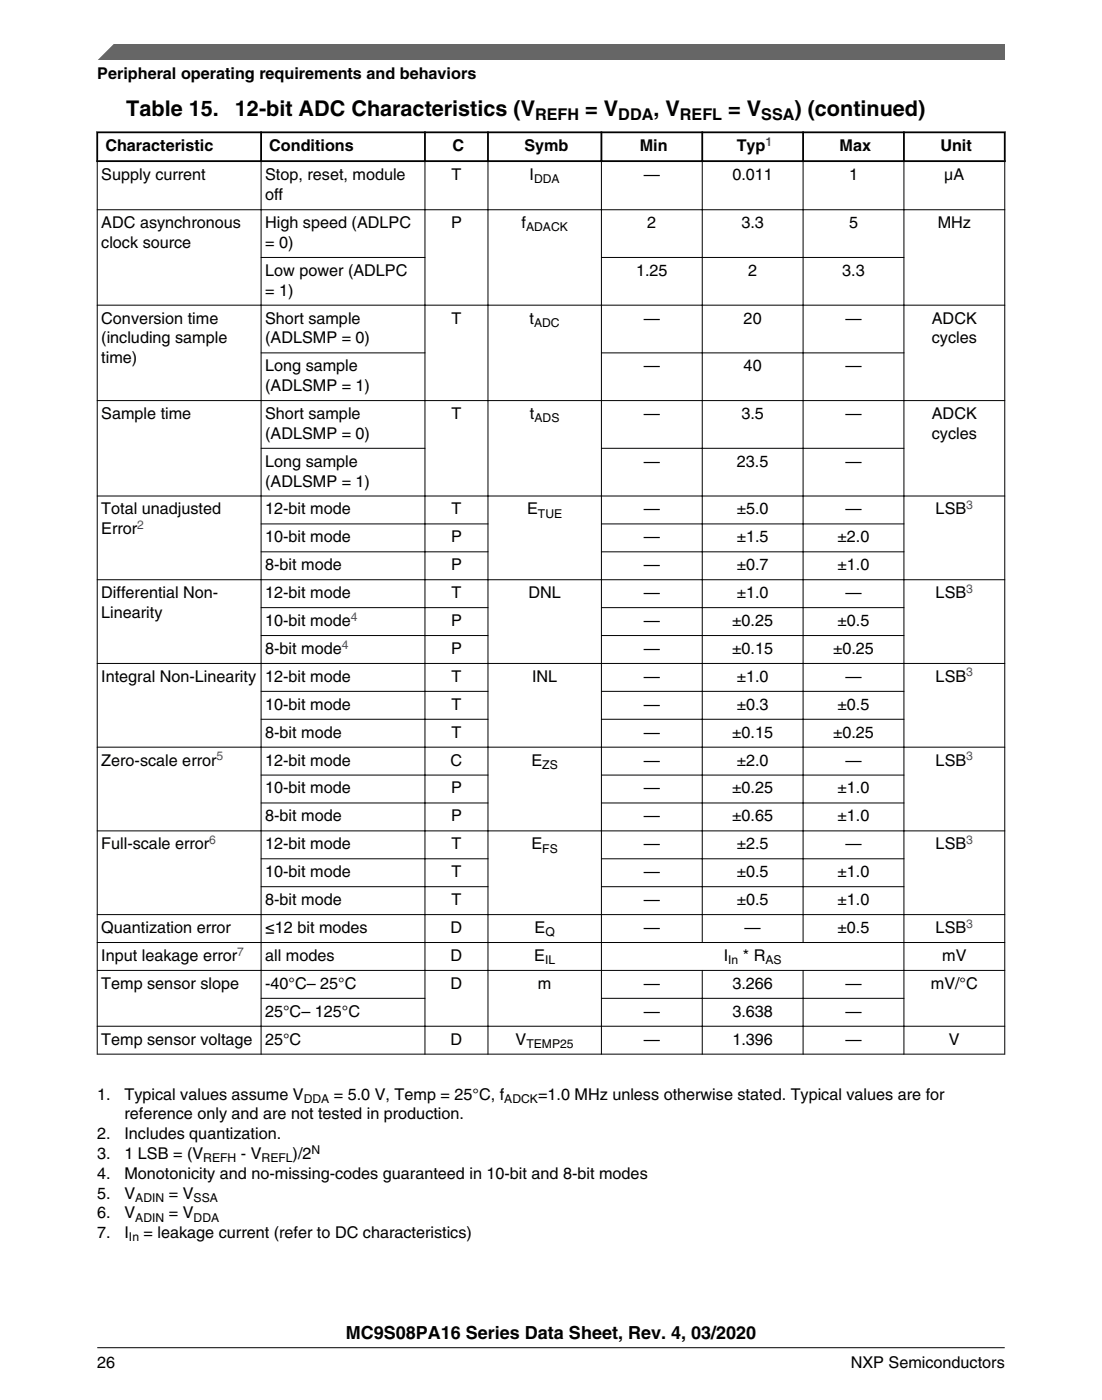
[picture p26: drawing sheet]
<svg xmlns="http://www.w3.org/2000/svg" width="216mm" height="274mm" viewBox="0 0 216 274" stroke-linecap="round" stroke-linejoin="round" font-family="sans-serif">
<defs><g id="words">
<g font-size="4.2">
<text x="24.7" y="22.7">Table 15.</text>
<text x="46" y="22.7">12-bit ADC Characteristics (V</text>
<text x="114.7" y="22.7">= V</text>
<text x="128" y="22.7">, V</text>
<text x="142.7" y="22.7">= V</text>
<text x="155.7" y="22.7">) (continued)</text>
</g>
<text font-size="3.5" x="67.8" y="262.3">MC9S08PA16 Series Data Sheet, Rev. 4, 03/2020</text>
<g font-size="3.2">
<text x="19.1" y="15.5">Peripheral operating requirements and behaviors</text>
<text x="104.8" y="23.5">REFH</text>
<text x="121.1" y="23.5">DDA</text>
<text x="133.2" y="23.5">REFL</text>
<text x="149.1" y="23.5">SSA</text>
<text x="20.6" y="29.6">Characteristic</text>
<text x="52.7" y="29.6">Conditions</text>
<text x="88.6" y="29.6">C</text>
<text x="102.7" y="29.6">Symb</text>
<text x="125.3" y="29.6">Min</text>
<text x="144.3" y="29.6">Typ</text>
<text x="164.5" y="29.6">Max</text>
<text x="184.2" y="29.6">Unit</text>
<text x="19.8" y="35.3">Supply current</text>
<text x="51.9" y="35.3">Stop, reset, module</text>
<text x="88.5" y="35.3">T</text>
<text x="103.8" y="35.3">I</text>
<text x="126.1" y="35.3">—</text>
<text x="143.5" y="35.3">0.011</text>
<text x="166.3" y="35.3">1</text>
<text x="185" y="35.3">µA</text>
<text x="51.9" y="39.1">off</text>
<text x="19.8" y="44.7">ADC asynchronous</text>
<text x="51.9" y="44.7">High speed (ADLPC</text>
<text x="88.4" y="44.7">P</text>
<text x="102.2" y="44.7">f</text>
<text x="126.8" y="44.7">2</text>
<text x="145.3" y="44.7">3.3</text>
<text x="166.3" y="44.7">5</text>
<text x="183.7" y="44.7">MHz</text>
<text x="19.8" y="48.6">clock source</text>
<text x="51.9" y="48.6">= 0)</text>
<text x="51.9" y="54.1">Low power (ADLPC</text>
<text x="51.9" y="57.9">= 1)</text>
<text x="124.6" y="54.1">1.25</text>
<text x="146.6" y="54.1">2</text>
<text x="165" y="54.1">3.3</text>
<text x="19.8" y="63.4">Conversion time</text>
<text x="51.9" y="63.4">Short sample</text>
<text x="88.5" y="63.4">T</text>
<text x="103.8" y="63.4">t</text>
<text x="126.1" y="63.4">—</text>
<text x="145.7" y="63.4">20</text>
<text x="165.6" y="63.4">—</text>
<text x="182.6" y="63.4">ADCK</text>
<text x="19.8" y="67.3">(including sample</text>
<text x="19.8" y="71.2">time)</text>
<text x="51.9" y="67.3">(ADLSMP = 0)</text>
<text x="182.6" y="67.3">cycles</text>
<text x="51.9" y="72.8">Long sample</text>
<text x="51.9" y="76.6">(ADLSMP = 1)</text>
<text x="126.1" y="72.8">—</text>
<text x="145.7" y="72.8">40</text>
<text x="165.6" y="72.8">—</text>
<text x="19.8" y="82.1">Sample time</text>
<text x="51.9" y="82.1">Short sample</text>
<text x="88.5" y="82.1">T</text>
<text x="103.8" y="82.1">t</text>
<text x="126.1" y="82.1">—</text>
<text x="145.3" y="82.1">3.5</text>
<text x="165.6" y="82.1">—</text>
<text x="182.6" y="82.1">ADCK</text>
<text x="51.9" y="86">(ADLSMP = 0)</text>
<text x="182.6" y="86">cycles</text>
<text x="51.9" y="91.4">Long sample</text>
<text x="51.9" y="95.3">(ADLSMP = 1)</text>
<text x="126.1" y="91.4">—</text>
<text x="144.4" y="91.4">23.5</text>
<text x="165.6" y="91.4">—</text>
<text x="19.8" y="100.8">Total unadjusted</text>
<text x="51.9" y="100.8">12-bit mode</text>
<text x="88.5" y="100.8">T</text>
<text x="103.3" y="100.8">E</text>
<text x="126.1" y="100.8">—</text>
<text x="144.3" y="100.8">±5.0</text>
<text x="165.6" y="100.8">—</text>
<text x="183.3" y="100.8">LSB</text>
<text x="19.8" y="104.7">Error</text>
<text x="51.9" y="106.3">10-bit mode</text>
<text x="88.4" y="106.3">P</text>
<text x="126.1" y="106.3">—</text>
<text x="144.3" y="106.3">±1.5</text>
<text x="164.1" y="106.3">±2.0</text>
<text x="51.9" y="111.7">8-bit mode</text>
<text x="88.4" y="111.7">P</text>
<text x="126.1" y="111.7">—</text>
<text x="144.3" y="111.7">±0.7</text>
<text x="164.1" y="111.7">±1.0</text>
<text x="19.8" y="117.2">Differential Non-</text>
<text x="51.9" y="117.2">12-bit mode</text>
<text x="88.5" y="117.2">T</text>
<text x="103.5" y="117.2">DNL</text>
<text x="126.1" y="117.2">—</text>
<text x="144.3" y="117.2">±1.0</text>
<text x="165.6" y="117.2">—</text>
<text x="183.3" y="117.2">LSB</text>
<text x="19.8" y="121.1">Linearity</text>
<text x="51.9" y="122.7">10-bit mode</text>
<text x="88.4" y="122.7">P</text>
<text x="126.1" y="122.7">—</text>
<text x="143.4" y="122.7">±0.25</text>
<text x="164.1" y="122.7">±0.5</text>
<text x="51.9" y="128.1">8-bit mode</text>
<text x="88.4" y="128.1">P</text>
<text x="126.1" y="128.1">—</text>
<text x="143.4" y="128.1">±0.15</text>
<text x="163.2" y="128.1">±0.25</text>
<text x="19.8" y="133.6">Integral Non-Linearity</text>
<text x="51.9" y="133.6">12-bit mode</text>
<text x="88.5" y="133.6">T</text>
<text x="104.2" y="133.6">INL</text>
<text x="126.1" y="133.6">—</text>
<text x="144.3" y="133.6">±1.0</text>
<text x="165.6" y="133.6">—</text>
<text x="183.3" y="133.6">LSB</text>
<text x="51.9" y="139.1">10-bit mode</text>
<text x="88.5" y="139.1">T</text>
<text x="126.1" y="139.1">—</text>
<text x="144.3" y="139.1">±0.3</text>
<text x="164.1" y="139.1">±0.5</text>
<text x="51.9" y="144.5">8-bit mode</text>
<text x="88.5" y="144.5">T</text>
<text x="126.1" y="144.5">—</text>
<text x="143.4" y="144.5">±0.15</text>
<text x="163.2" y="144.5">±0.25</text>
<text x="19.8" y="150">Zero-scale error</text>
<text x="51.9" y="150">12-bit mode</text>
<text x="51.9" y="155.5">10-bit mode</text>
<text x="88.3" y="150">C</text>
<text x="88.4" y="155.5">P</text>
<text x="104.1" y="150">E</text>
<text x="126.1" y="150">—</text>
<text x="126.1" y="155.5">—</text>
<text x="143.4" y="155.5">±0.25</text>
<text x="144.3" y="150">±2.0</text>
<text x="164.1" y="155.5">±1.0</text>
<text x="165.6" y="150">—</text>
<text x="183.3" y="150">LSB</text>
<text x="51.9" y="160.9">8-bit mode</text>
<text x="88.4" y="160.9">P</text>
<text x="126.1" y="160.9">—</text>
<text x="143.4" y="160.9">±0.65</text>
<text x="164.1" y="160.9">±1.0</text>
<text x="19.8" y="166.4">Full-scale error</text>
<text x="51.9" y="166.4">12-bit mode</text>
<text x="88.5" y="166.4">T</text>
<text x="104.1" y="166.4">E</text>
<text x="126.1" y="166.4">—</text>
<text x="144.3" y="166.4">±2.5</text>
<text x="165.6" y="166.4">—</text>
<text x="183.3" y="166.4">LSB</text>
<text x="51.9" y="171.9">10-bit mode</text>
<text x="88.5" y="171.9">T</text>
<text x="126.1" y="171.9">—</text>
<text x="144.3" y="171.9">±0.5</text>
<text x="164.1" y="171.9">±1.0</text>
<text x="51.9" y="177.4">8-bit mode</text>
<text x="88.5" y="177.4">T</text>
<text x="126.1" y="177.4">—</text>
<text x="144.3" y="177.4">±0.5</text>
<text x="164.1" y="177.4">±1.0</text>
<text x="19.8" y="182.8">Quantization error</text>
<text x="51.9" y="182.8">≤12 bit modes</text>
<text x="88.3" y="182.8">D</text>
<text x="104.7" y="182.8">E</text>
<text x="126.1" y="182.8">—</text>
<text x="145.9" y="182.8">—</text>
<text x="164.1" y="182.8">±0.5</text>
<text x="183.3" y="182.8">LSB</text>
<text x="19.8" y="188.3">Input leakage error</text>
<text x="51.9" y="188.3">all modes</text>
<text x="88.3" y="188.3">D</text>
<text x="104.7" y="188.3">E</text>
<text x="141.8" y="188.3">I</text>
<text x="145.5" y="188.3">* R</text>
<text x="184.6" y="188.3">mV</text>
<text x="19.8" y="193.8">Temp sensor slope</text>
<text x="51.9" y="193.8">-40°C– 25°C</text>
<text x="88.3" y="193.8">D</text>
<text x="105.4" y="193.8">m</text>
<text x="126.1" y="193.8">—</text>
<text x="143.5" y="193.8">3.266</text>
<text x="165.6" y="193.8">—</text>
<text x="182.4" y="193.8">mV/°C</text>
<text x="51.9" y="199.2">25°C– 125°C</text>
<text x="126.1" y="199.2">—</text>
<text x="143.5" y="199.2">3.638</text>
<text x="165.6" y="199.2">—</text>
<text x="19.8" y="204.7">Temp sensor voltage</text>
<text x="51.9" y="204.7">25°C</text>
<text x="88.3" y="204.7">D</text>
<text x="101" y="204.7">V</text>
<text x="126.1" y="204.7">—</text>
<text x="143.5" y="204.7">1.396</text>
<text x="165.6" y="204.7">—</text>
<text x="185.9" y="204.7">V</text>
<text x="19" y="215.5">1.</text>
<text x="24.4" y="215.5">Typical values assume V</text>
<text x="65.4" y="215.5">= 5.0 V, Temp = 25°C, f</text>
<text x="105.4" y="215.5">=1.0 MHz unless otherwise stated. Typical values are for</text>
<text x="24.4" y="219.3">reference only and are not tested in production.</text>
<text x="19" y="223.2">2.</text>
<text x="19" y="227.1">3.</text>
<text x="24.4" y="223.2">Includes quantization.</text>
<text x="24.4" y="227.1">1 LSB = (V</text>
<text x="47.2" y="227.1">- V</text>
<text x="57.3" y="227.1">)/2</text>
<text x="19" y="231">4.</text>
<text x="24.4" y="231">Monotonicity and no-missing-codes guaranteed in 10-bit and 8-bit modes</text>
<text x="19" y="234.9">5.</text>
<text x="19.1" y="238.7">6.</text>
<text x="24.4" y="234.9">V</text>
<text x="24.4" y="238.7">V</text>
<text x="33.1" y="234.9">= V</text>
<text x="33.1" y="238.7">= V</text>
<text x="19.1" y="242.6">7.</text>
<text x="24.4" y="242.6">I</text>
<text x="28.1" y="242.6">= leakage current (refer to DC characteristics)</text>
<text x="19.1" y="268">26</text>
<text x="166.7" y="268">NXP Semiconductors</text>
</g>
<g font-size="2.4" fill="#00f">
<text x="150" y="28.6">1</text>
<text x="189.3" y="99.7">3</text>
<text x="26.9" y="103.6">2</text>
<text x="189.3" y="116.1">3</text>
<text x="68.7" y="121.6">4</text>
<text x="66.9" y="127.1">4</text>
<text x="189.3" y="132.5">3</text>
<text x="42.4" y="149">5</text>
<text x="189.3" y="149">3</text>
<text x="41" y="165.4">6</text>
<text x="189.3" y="165.4">3</text>
<text x="189.3" y="181.8">3</text>
<text x="46.5" y="187.2">7</text>
</g>
<g font-size="2.4">
<text x="104.6" y="35.9">DDA</text>
<text x="103.1" y="45.3">ADACK</text>
<text x="104.6" y="64">ADC</text>
<text x="104.7" y="82.7">ADS</text>
<text x="105.4" y="101.4">TUE</text>
<text x="106.3" y="150.6">ZS</text>
<text x="106.3" y="167">FS</text>
<text x="106.8" y="183.5">Q</text>
<text x="106.8" y="188.9">IL</text>
<text x="142.7" y="188.9">In</text>
<text x="150" y="188.9">AS</text>
<text x="103.1" y="205.3">TEMP25</text>
<text x="59.5" y="216.1">DDA</text>
<text x="98.8" y="216.1">ADCK</text>
<text x="39.8" y="227.7">REFH</text>
<text x="51.2" y="227.7">REFL</text>
<text x="61" y="226">N</text>
<text x="26.5" y="235.5">ADIN</text>
<text x="26.5" y="239.4">ADIN</text>
<text x="37.9" y="235.5">SSA</text>
<text x="37.9" y="239.4">DDA</text>
<text x="25.3" y="243.2">In</text>
</g>
</g></defs>
<path d="M18.9 25.9h178.1M18.9 31.6h178.1M19 25.8v5.9M51.2 25.8v5.9M83.3 25.8v5.9M95.6 25.8v5.9M117.8 25.8v5.9M137.6 25.8v5.9M157.3 25.8v5.9M177.1 25.8v5.9M196.8 25.8v5.9" fill="none" stroke="#000" stroke-width=".35"/>
<g fill="none" stroke="#000" stroke-width=".2">
<path d="M19 31.7v174.9M51.2 31.4v175.2M83.3 31.4v175.2M95.6 31.4v175.2M117.8 31.4v175.2M137.6 31.4v153.4M157.3 31.4v153.4M177.1 31.4v175.2M196.8 31.7v174.9M19 41.1h177.9M19 59.8h177.9M51.1 50.4h32.2"/>
<path d="M117.7 50.4h59.5M19 78.5h177.9M51.1 69.1h32.2M117.7 69.1h59.5M19 97.2h177.9M51.1 87.8h32.2M117.7 87.8h59.5M19 113.6h177.9M51.1 102.7h44.6M51.1 108.1h44.6M51.1 119.1h44.6M117.7 102.7h59.5"/>
<path d="M117.7 108.1h59.5M117.7 119.1h59.5M19 130h177.9M51.1 124.5h44.6M51.1 135.5h44.6M117.7 124.5h59.5M117.7 135.5h59.5M19 146.4h177.9M51.1 140.9h44.6M51.1 151.9h44.6M51.1 157.3h44.6M117.7 140.9h59.5"/>
<path d="M117.7 151.9h59.5M117.7 157.3h59.5M19 162.8h177.9M19 179.2h177.9M51.1 168.3h44.6M51.1 173.7h44.6M117.7 168.3h59.5M117.7 173.7h59.5M19 184.7h177.9M19 190.1h177.9M51.1 195.6h32.2M117.7 195.6h59.5"/>
<path d="M137.6 190.1v16.5M157.3 190.1v16.5M19 201.1h177.9M19 206.6h177.9"/>
</g>
<path d="M19 11.7l5.7-3.1 172.2 .1v3z" fill="#666"/>
<path d="M22.5 8.6l-3.1 3.1" fill="none" stroke="#666" stroke-width=".28"/>
<path d="M19 264.1h177.8" fill="none" stroke="#000" stroke-width=".2"/>
<use href="#words"/>
</svg>
